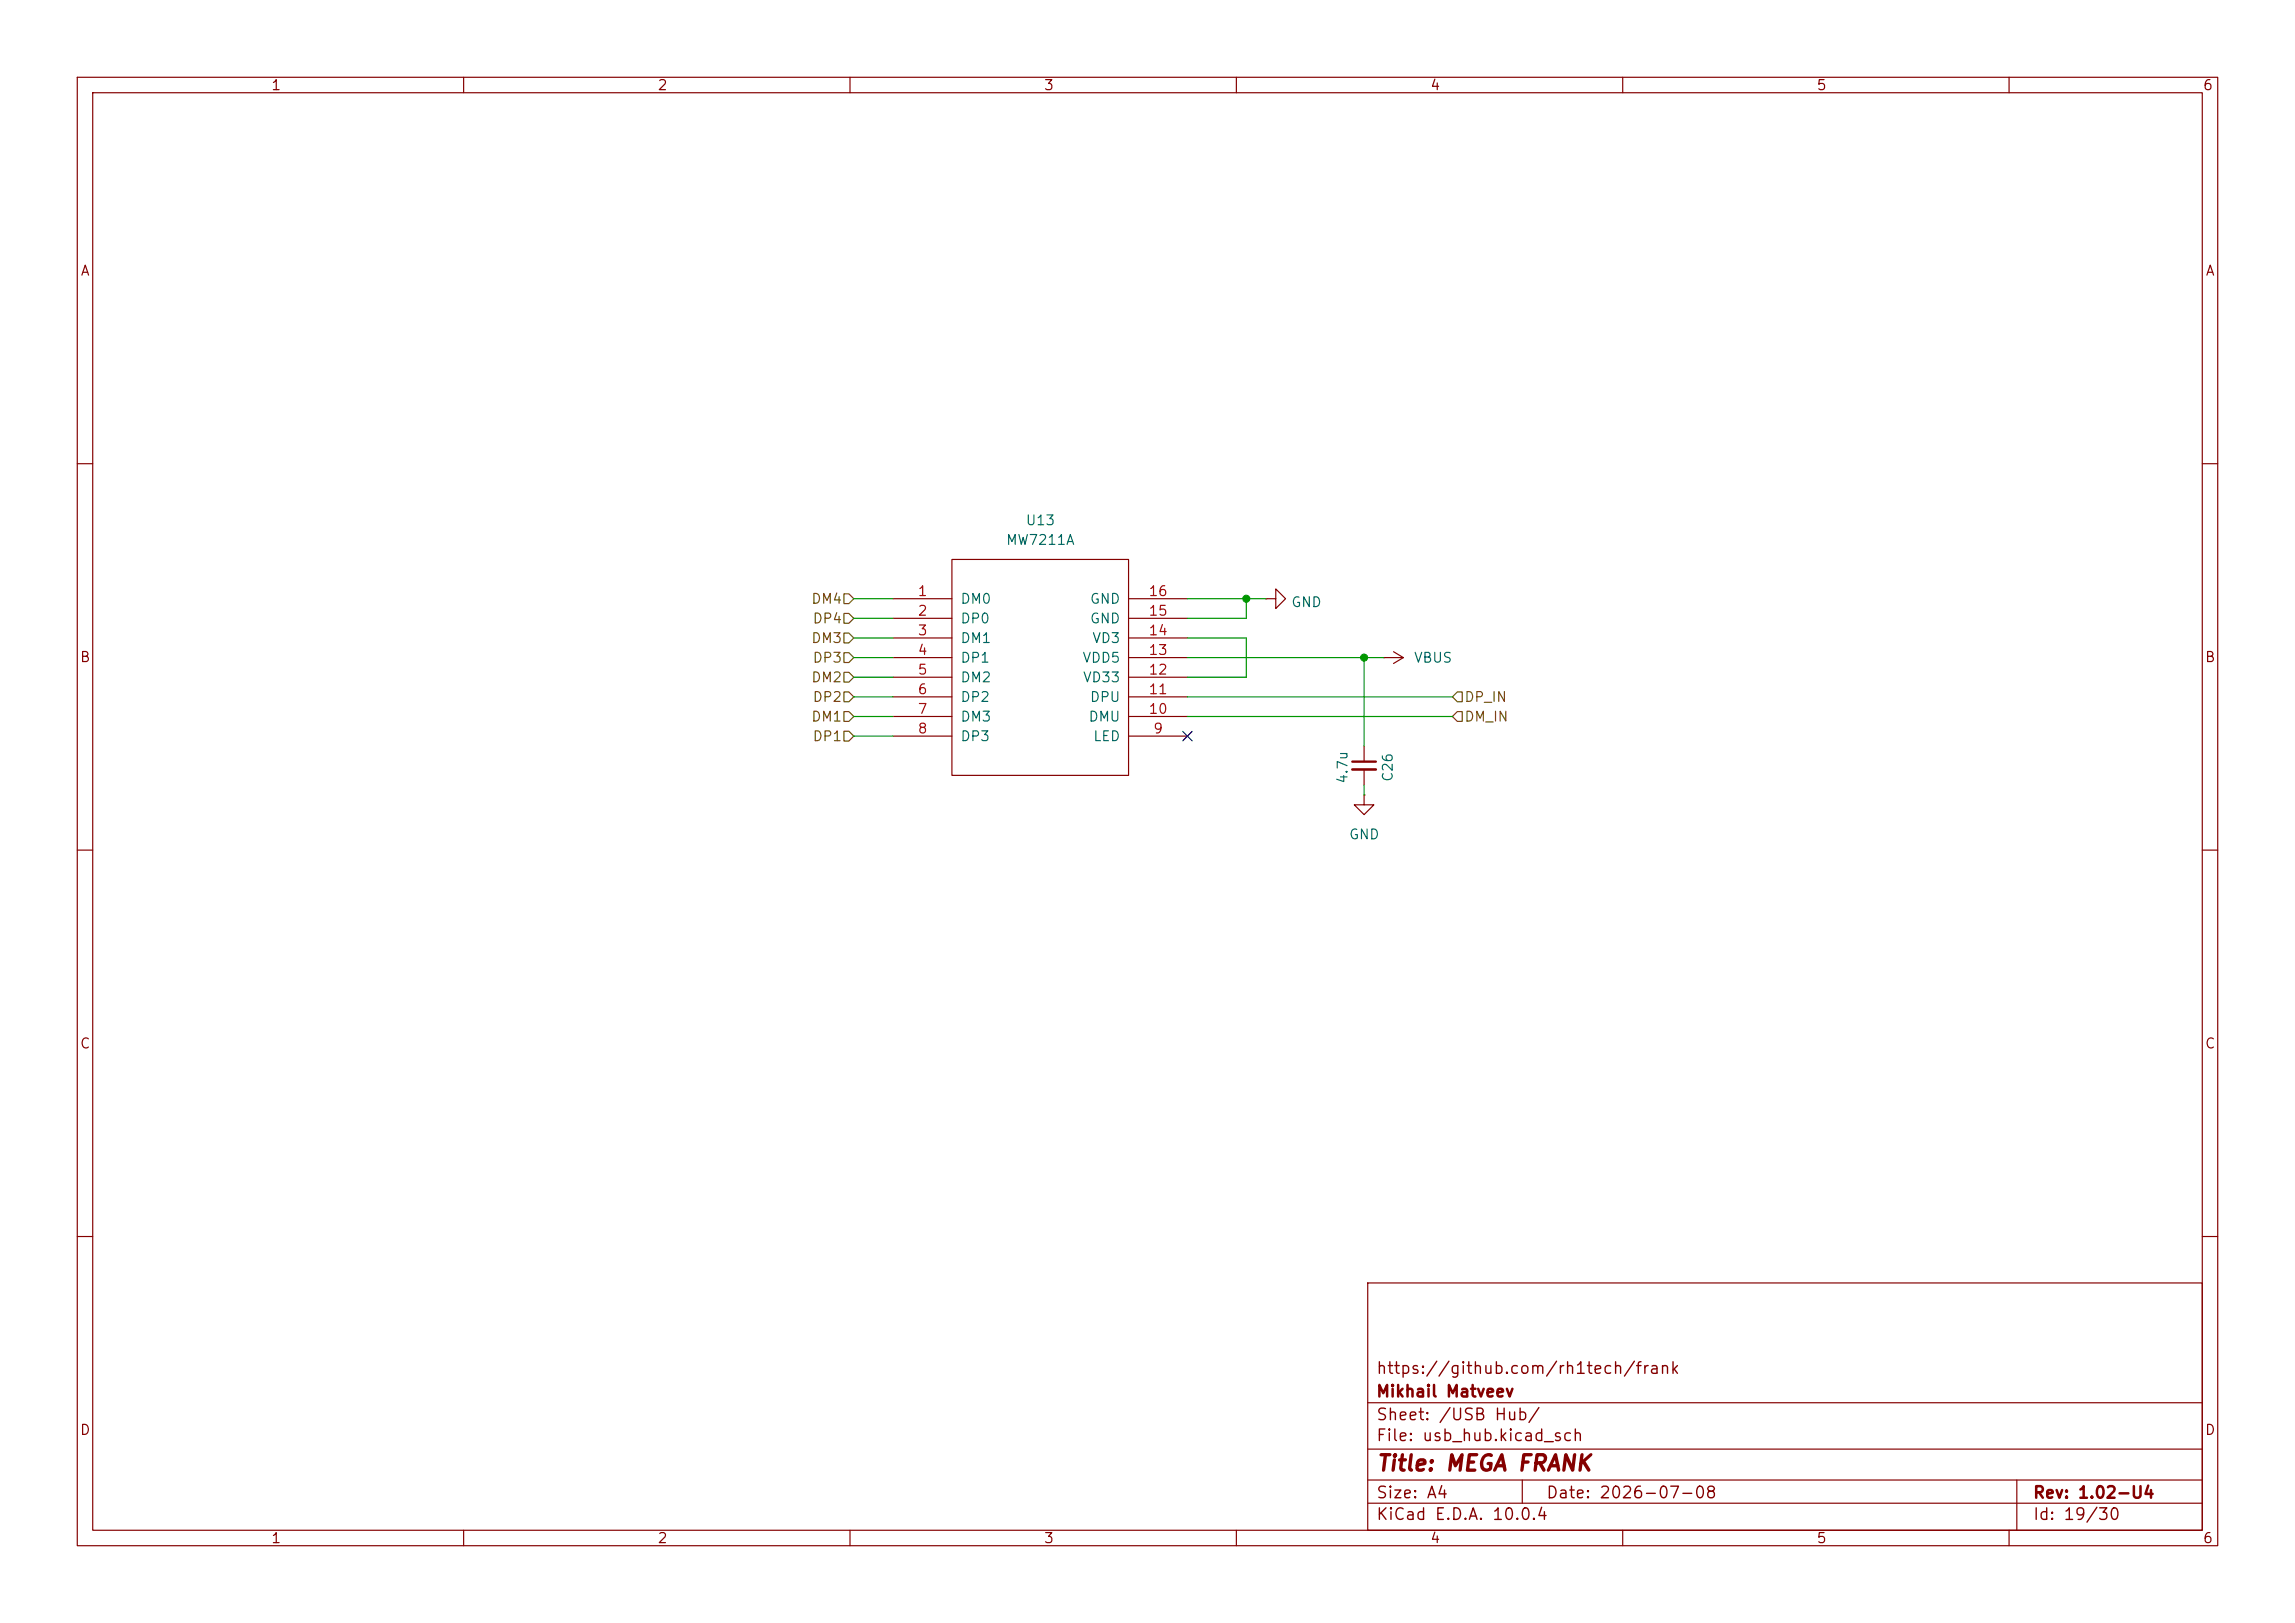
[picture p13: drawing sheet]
<svg xmlns="http://www.w3.org/2000/svg" width="297mm" height="210mm" viewBox="0 0 297 210" stroke-linecap="round" stroke-linejoin="round" font-family="sans-serif">
<defs><g id="words">
<text font-size="2" fill="#840000" x="178" y="190.8">Title: MEGA FRANK</text>
<g font-size="1.5" fill="#840000">
<text x="178" y="178.2">https://github.com/rh1tech/frank</text>
<text x="178" y="184.2">Sheet: /USB Hub/</text>
<text x="178" y="181.2">Mikhail Matveev</text>
<text x="178" y="186.9">File: usb_hub.kicad_sch</text>
<text x="178" y="197.1">KiCad E.D.A. 10.0.4</text>
<text x="178" y="194.3">Size: A4</text>
<text x="200" y="194.3">Date: 2026-07-08</text>
<text x="263" y="194.3">Rev: 1.02-U4</text>
<text x="263" y="197.1">Id: 19/30</text>
</g>
<g font-size="1.3" fill="#840000">
<text x="35" y="12">1</text>
<text x="85" y="12">2</text>
<text x="135" y="12">3</text>
<text x="185" y="12">4</text>
<text x="235" y="12">5</text>
<text x="285" y="12">6</text>
<text x="10.3" y="36">A</text>
<text x="285.3" y="36">A</text>
<text x="10.3" y="86">B</text>
<text x="285.3" y="86">B</text>
<text x="10.3" y="136">C</text>
<text x="285.3" y="136">C</text>
<text x="10.3" y="186">D</text>
<text x="285.3" y="186">D</text>
<text x="35" y="200">1</text>
<text x="85" y="200">2</text>
<text x="135" y="200">3</text>
<text x="185" y="200">4</text>
<text x="235" y="200">5</text>
<text x="285" y="200">6</text>
</g>
<g font-size="1.3" fill="#006464">
<text x="130.1" y="70.8">MW7211A</text>
<text x="132.6" y="68.3">U13</text>
<text x="124.2" y="78.4">DM0</text>
<text x="124.2" y="81">DP0</text>
<text x="124.2" y="83.5">DM1</text>
<text x="141" y="81">GND</text>
<text x="141" y="78.4">GND</text>
<text x="141.3" y="83.5">VD3</text>
<text x="167" y="78.9">GND</text>
<text x="124.2" y="86.1">DP1</text>
<text x="124.2" y="88.6">DM2</text>
<text x="140" y="86.1">VDD5</text>
<text x="140.1" y="88.6">VD33</text>
<text x="182.9" y="86.1">VBUS</text>
<text x="124.2" y="91.1">DP2</text>
<text x="124.2" y="93.7">DM3</text>
<text x="140.8" y="93.7">DMU</text>
<text x="141" y="91.1">DPU</text>
<text x="124.2" y="96.2">DP3</text>
<text x="141.4" y="96.2">LED</text>
<text x="174.7" y="101.5" transform="rotate(-90 174.7 101.5)">4.7u</text>
<text x="180.5" y="101.3" transform="rotate(-90 180.5 101.3)">C26</text>
<text x="174.5" y="108.9">GND</text>
</g>
<g font-size="1.3" fill="#a90000">
<text x="118.7" y="77.4">1</text>
<text x="148.5" y="77.4">16</text>
<text x="118.7" y="80">2</text>
<text x="118.7" y="82.5">3</text>
<text x="148.5" y="82.5">14</text>
<text x="148.5" y="80">15</text>
<text x="118.7" y="85.1">4</text>
<text x="118.7" y="87.6">5</text>
<text x="148.5" y="87.6">12</text>
<text x="148.5" y="85.1">13</text>
<text x="118.7" y="90.1">6</text>
<text x="118.7" y="92.7">7</text>
<text x="118.7" y="95.2">8</text>
<text x="148.5" y="92.7">10</text>
<text x="148.5" y="90.1">11</text>
<text x="149.2" y="95.2">9</text>
</g>
<g font-size="1.3" fill="#725600">
<text x="104.9" y="78.4">DM4</text>
<text x="104.9" y="83.5">DM3</text>
<text x="105.1" y="81">DP4</text>
<text x="104.9" y="88.6">DM2</text>
<text x="105.1" y="86.1">DP3</text>
<text x="104.9" y="93.7">DM1</text>
<text x="105.1" y="91.1">DP2</text>
<text x="189.4" y="91.1">DP_IN</text>
<text x="189.4" y="93.7">DM_IN</text>
<text x="105.1" y="96.2">DP1</text>
</g>
</g></defs>
<g fill="none" stroke="#840000" stroke-width=".15">
<path d="M10 10h277v190h-277zM12 12h273v186h-273zM60 10v2M110 10v2M160 10v2M210 10v2M260 10v2M10 60h2M115.6 77.5h7.6M123.2 72.4h22.8v27.9h-22.8zM146 77.5h7.7M163.8 77.5h1.3v-1.3l1.3 1.3-1.3 1.2v-1.2"/>
<path d="M163.8 77.5h.1M285 60h2M115.6 80h7.6M115.6 82.6h7.6M115.6 85.1h7.6M115.6 87.6h7.6M115.6 90.2h7.6M115.6 92.7h7.6M115.6 95.3h7.6M146 80h7.7M146 82.6h7.7M146 85.1h7.7"/>
<path d="M146 87.6h7.7M146 90.2h7.7M146 92.7h7.7M146 95.3h7.7M176.5 96.5v2.1M176.5 99.6v2M179.1 85.1h.1M179.1 85.1h2.5M180.3 84.3l1.3 .8M181.6 85.1l-1.3 .8M10 110h2M176.5 102.9v1.2h1.3l-1.3 1.3-1.2-1.3h1.2"/>
<path d="M176.5 102.9h.1M285 110h2M10 160h2M177 166h108v32h-108zM285 160h2M60 198v2M110 198v2M160 198v2M177 194.5h108M177 191.5h108M177 187.5h108M177 181.5h108"/>
<path d="M197 191.5v3M210 198v2M260 198v2M261 191.5v6.5"/>
</g>
<path d="M175 98.6h3.1" fill="none" stroke="#840000" stroke-width=".3"/>
<path d="M175 99.6h3.1" fill="none" stroke="#840000" stroke-width=".33"/>
<path d="M109.2 79.4h.7l.6 .6-.6 .6h-.7zM109.2 76.8h.7l.6 .7-.6 .6h-.7zM109.2 94.6h.7l.6 .7-.6 .6h-.7zM109.2 89.5h.7l.6 .7-.6 .6h-.7zM109.2 92.1h.7l.6 .6-.6 .6h-.7zM109.2 84.5h.7l.6 .6-.6 .6h-.7zM109.2 87h.7l.6 .6-.6 .7h-.7zM109.2 81.9h.7l.6 .7-.6 .6h-.7zM188.6 89.5h.6v1.3h-.6l-.6-.6zM188.6 92.1h.6v1.2h-.6l-.6-.6z" fill="none" stroke="#725600" stroke-width=".15"/>
<g fill="none" stroke="#009600" stroke-width=".15">
<path d="M110.5 77.5h5.1M153.7 77.5h10.1M161.3 77.5v2.5h-7.6M110.5 85.1h5.1M110.5 80h5.1M110.5 82.6h5.1M110.5 95.3h5.1M110.5 90.2h5.1M110.5 92.7h5.1M110.5 87.6h5.1M153.7 85.1h25.4M153.7 82.6h7.6v5h-7.6"/>
<path d="M153.7 90.2h34.3M153.7 92.7h34.3M176.5 85.1v11.4M176.5 101.6v1.3"/>
</g>
<path d="M153.1 94.6l1.2 1.3M154.3 94.6l-1.2 1.3" fill="none" stroke="#000084" stroke-width=".15"/>
<g fill="#009600" stroke="#009600" stroke-width=".13">
<circle cx="161.3" cy="77.5" r=".46"/>
<circle cx="176.5" cy="85.1" r=".46"/>
</g>
<use href="#words"/>
</svg>
